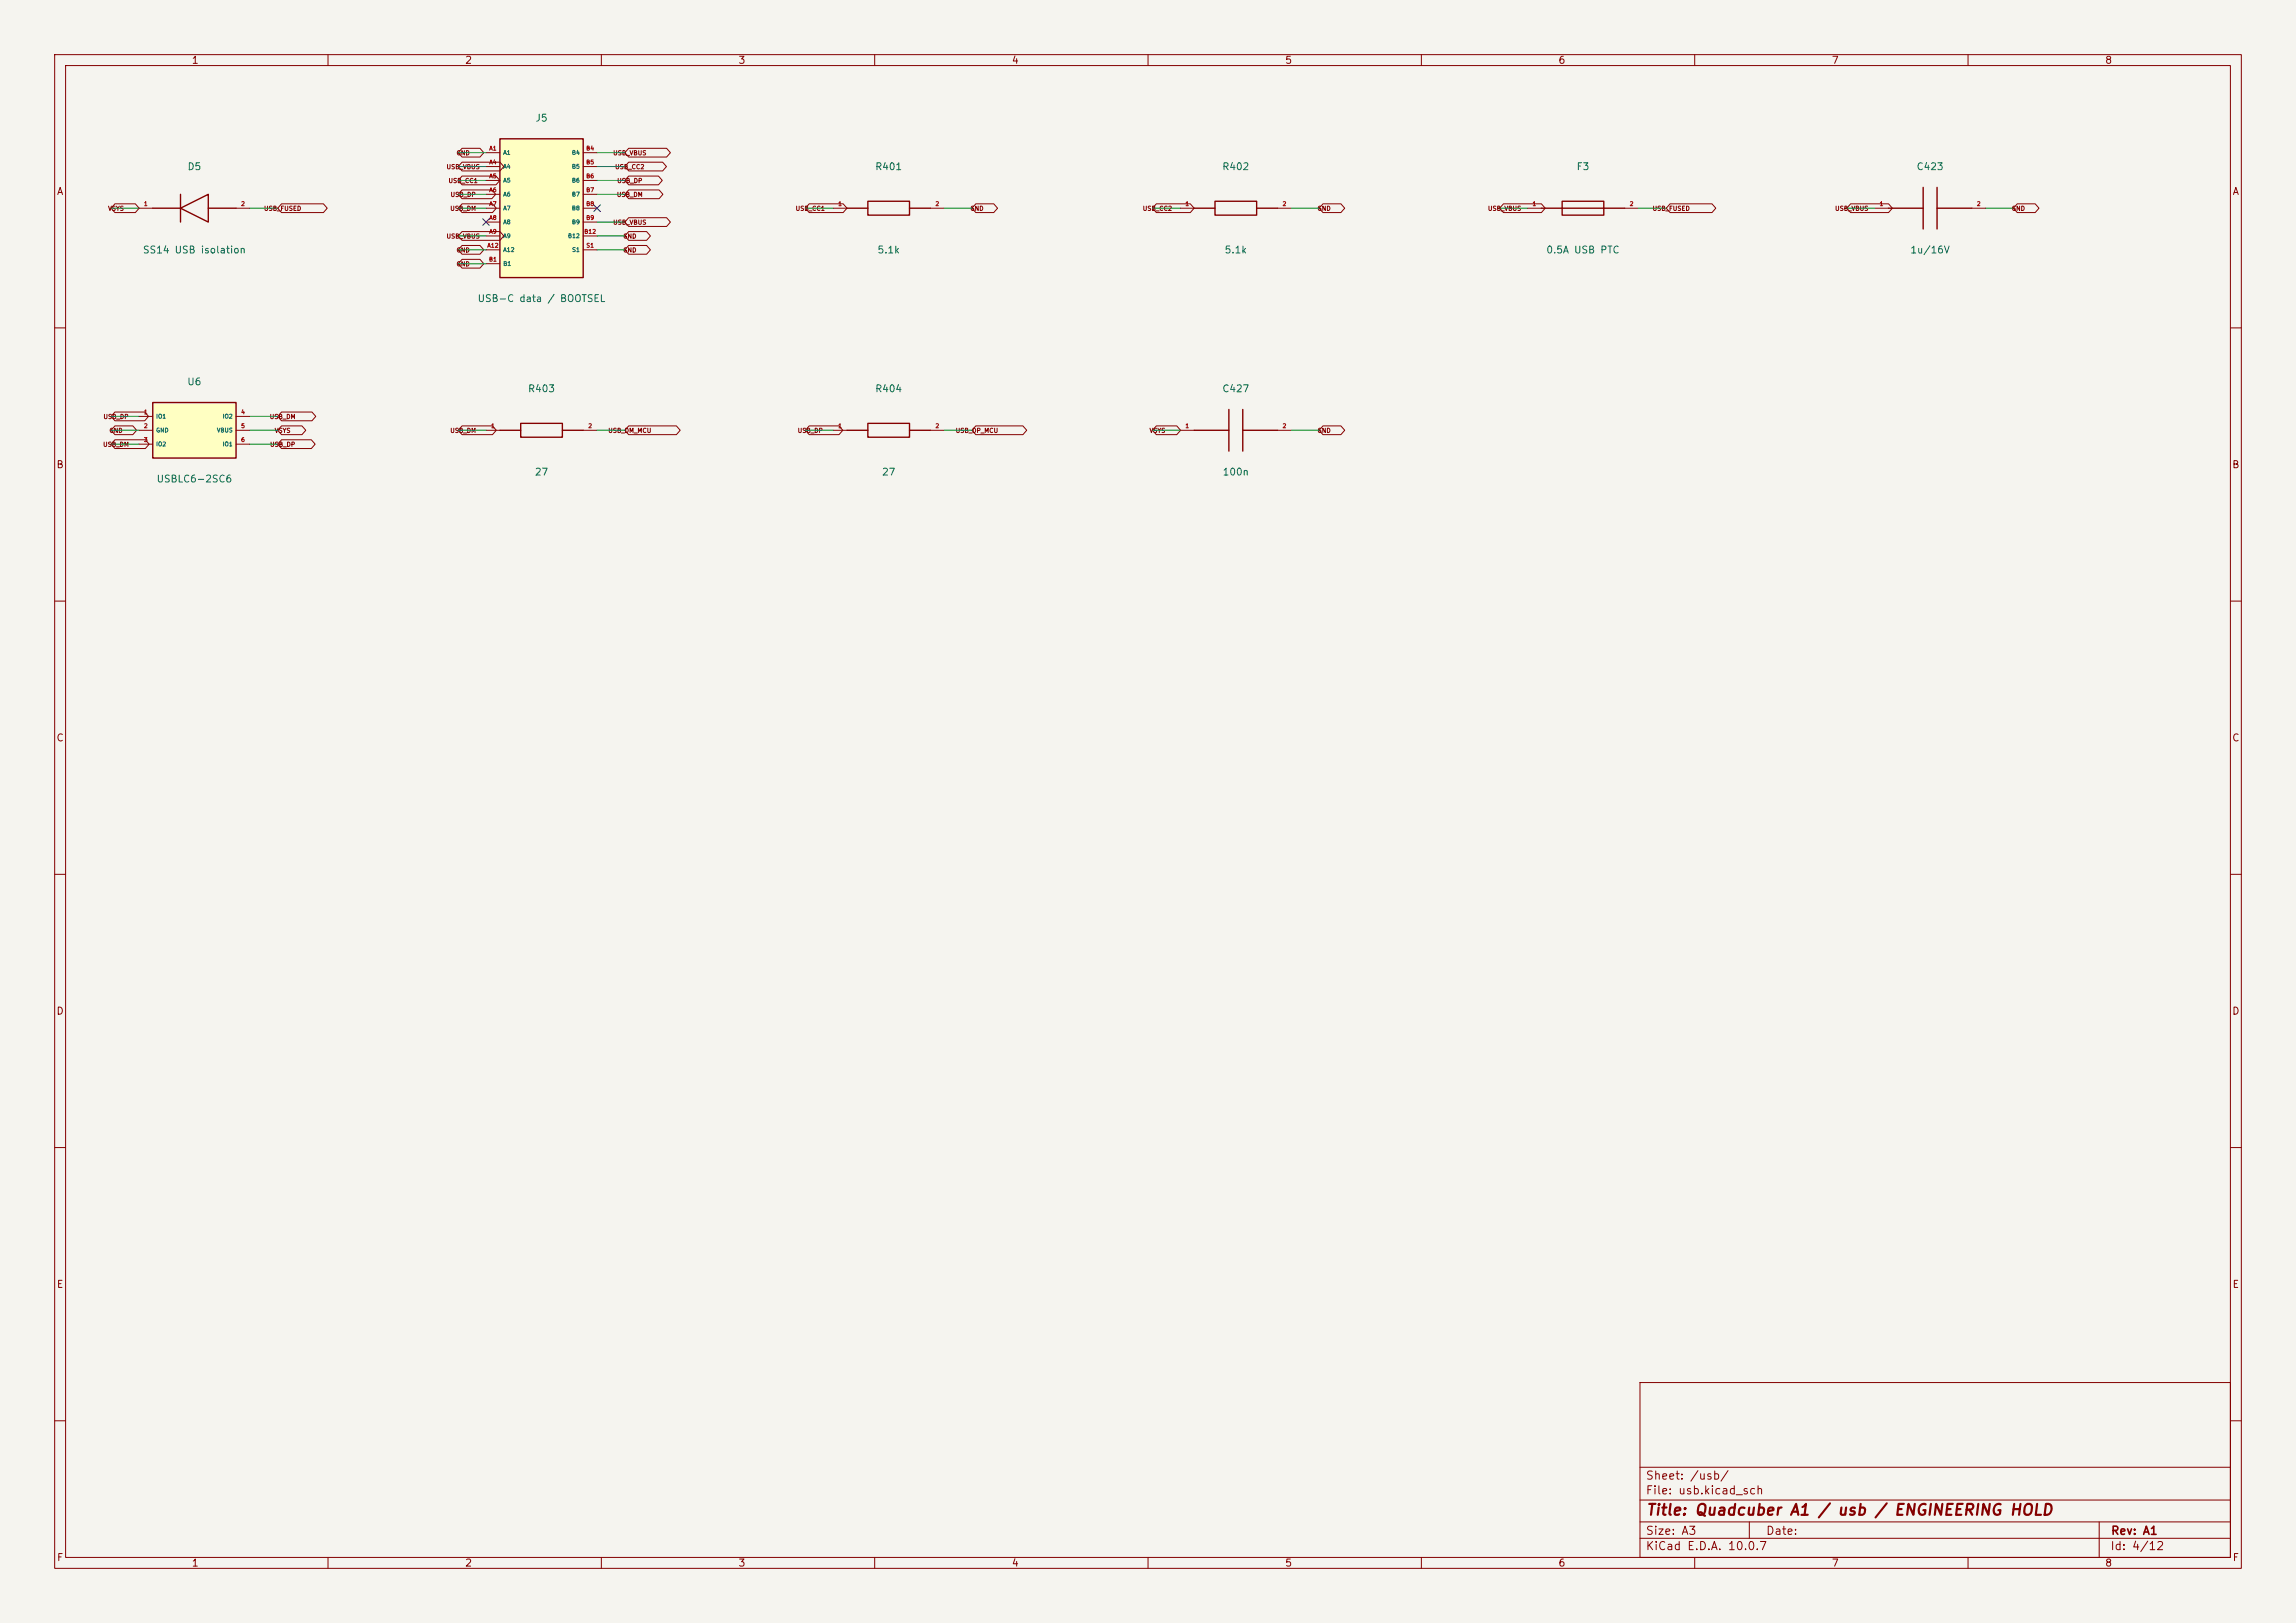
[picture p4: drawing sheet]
<svg xmlns="http://www.w3.org/2000/svg" width="420mm" height="297mm" viewBox="0 0 420 297" stroke-linecap="round" stroke-linejoin="round" font-family="sans-serif">
<defs><g id="words">
<text font-size="2" fill="#840000" x="301" y="277.8">Title: Quadcuber A1 / usb / ENGINEERING HOLD</text>
<g font-size="1.5" fill="#840000">
<text x="300.9" y="273.8">File: usb.kicad_sch</text>
<text x="300.9" y="271.1">Sheet: /usb/</text>
<text x="300.9" y="281.2">Size: A3</text>
<text x="322.9" y="281.2">Date:</text>
<text x="386" y="281.2">Rev: A1</text>
<text x="300.9" y="284">KiCad E.D.A. 10.0.7</text>
<text x="385.9" y="284">Id: 4/12</text>
</g>
<g font-size="1.3" fill="#840000">
<text x="35" y="12">1</text>
<text x="85" y="12">2</text>
<text x="135" y="12">3</text>
<text x="185" y="12">4</text>
<text x="235" y="12">5</text>
<text x="285" y="12">6</text>
<text x="335" y="12">7</text>
<text x="385" y="12">8</text>
<text x="10.3" y="36">A</text>
<text x="408.3" y="36">A</text>
<text x="10.2" y="86">B</text>
<text x="408.2" y="86">B</text>
<text x="10.2" y="136">C</text>
<text x="408.2" y="136">C</text>
<text x="10.2" y="186">D</text>
<text x="408.2" y="186">D</text>
<text x="10.3" y="236">E</text>
<text x="408.3" y="236">E</text>
<text x="10.3" y="286">F</text>
<text x="35" y="287">1</text>
<text x="85" y="287">2</text>
<text x="135" y="287">3</text>
<text x="185" y="287">4</text>
<text x="235" y="287">5</text>
<text x="285" y="287">6</text>
<text x="335" y="287">7</text>
<text x="385" y="287">8</text>
<text x="408.3" y="286">F</text>
</g>
<g font-size="1.3" fill="#006464">
<text x="97.8" y="22.6">J5</text>
<text x="34.2" y="31.4">D5</text>
<text x="160" y="31.4">R401</text>
<text x="223.5" y="31.4">R402</text>
<text x="288.3" y="31.4">F3</text>
<text x="350.5" y="31.4">C423</text>
<text x="26" y="46.7">SS14 USB isolation</text>
<text x="160.4" y="46.7">5.1k</text>
<text x="223.9" y="46.7">5.1k</text>
<text x="282.8" y="46.7">0.5A USB PTC</text>
<text x="349.3" y="46.7">1u/16V</text>
<text x="87.3" y="55.6">USB-C data / BOOTSEL</text>
<text x="34.2" y="70.8">U6</text>
<text x="96.5" y="72.1">R403</text>
<text x="160" y="72.1">R404</text>
<text x="223.5" y="72.1">C427</text>
<text x="28.5" y="88.6">USBLC6-2SC6</text>
<text x="97.7" y="87.3">27</text>
<text x="161.2" y="87.3">27</text>
<text x="223.5" y="87.3">100n</text>
</g>
<g font-size=".8" fill="#840000">
<text x="83.4" y="28.6">GND</text>
<text x="112.1" y="28.6">USB_VBUS</text>
<text x="81.6" y="31.1">USB_VBUS</text>
<text x="82" y="33.7">USB_CC1</text>
<text x="112.4" y="31.1">USB_CC2</text>
<text x="112.8" y="33.7">USB_DP</text>
<text x="19.7" y="38.8">VSYS</text>
<text x="48.2" y="38.8">USB_FUSED</text>
<text x="82.3" y="38.8">USB_DM</text>
<text x="82.3" y="36.2">USB_DP</text>
<text x="112.1" y="41.3">USB_VBUS</text>
<text x="112.8" y="36.2">USB_DM</text>
<text x="145.5" y="38.8">USB_CC1</text>
<text x="177.4" y="38.8">GND</text>
<text x="209" y="38.8">USB_CC2</text>
<text x="240.9" y="38.8">GND</text>
<text x="272.1" y="38.8">USB_VBUS</text>
<text x="302.2" y="38.8">USB_FUSED</text>
<text x="335.6" y="38.8">USB_VBUS</text>
<text x="367.9" y="38.8">GND</text>
<text x="81.6" y="43.8">USB_VBUS</text>
<text x="83.4" y="46.4">GND</text>
<text x="113.9" y="46.4">GND</text>
<text x="113.9" y="43.8">GND</text>
<text x="83.4" y="48.9">GND</text>
<text x="18.8" y="76.9">USB_DP</text>
<text x="49.3" y="76.9">USB_DM</text>
<text x="18.8" y="81.9">USB_DM</text>
<text x="19.9" y="79.4">GND</text>
<text x="49.3" y="81.9">USB_DP</text>
<text x="50.2" y="79.4">VSYS</text>
<text x="82.3" y="79.4">USB_DM</text>
<text x="111.2" y="79.4">USB_DM_MCU</text>
<text x="145.8" y="79.4">USB_DP</text>
<text x="174.7" y="79.4">USB_DP_MCU</text>
<text x="210.2" y="79.4">VSYS</text>
<text x="240.9" y="79.4">GND</text>
</g>
<g font-size=".8" fill="#a90000">
<text x="89.4" y="27.7">A1</text>
<text x="107.1" y="27.7">B4</text>
<text x="89.4" y="30.3">A4</text>
<text x="89.4" y="32.8">A5</text>
<text x="89.4" y="35.3">A6</text>
<text x="107.1" y="30.3">B5</text>
<text x="107.1" y="32.8">B6</text>
<text x="107.1" y="35.3">B7</text>
<text x="26.2" y="37.9">1</text>
<text x="44" y="37.9">2</text>
<text x="89.4" y="37.9">A7</text>
<text x="89.4" y="40.4">A8</text>
<text x="107.1" y="37.9">B8</text>
<text x="107.1" y="40.4">B9</text>
<text x="153.2" y="37.9">1</text>
<text x="171" y="37.9">2</text>
<text x="216.7" y="37.9">1</text>
<text x="234.5" y="37.9">2</text>
<text x="280.2" y="37.9">1</text>
<text x="298" y="37.9">2</text>
<text x="343.7" y="37.9">1</text>
<text x="361.5" y="37.9">2</text>
<text x="89.1" y="45.5">A12</text>
<text x="89.4" y="43">A9</text>
<text x="106.8" y="43">B12</text>
<text x="107.2" y="45.5">S1</text>
<text x="89.4" y="48">B1</text>
<text x="26.2" y="76">1</text>
<text x="44" y="76">4</text>
<text x="26.2" y="78.5">2</text>
<text x="26.2" y="81.1">3</text>
<text x="44" y="78.5">5</text>
<text x="44" y="81.1">6</text>
<text x="89.7" y="78.5">1</text>
<text x="107.5" y="78.5">2</text>
<text x="153.2" y="78.5">1</text>
<text x="171" y="78.5">2</text>
<text x="216.7" y="78.5">1</text>
<text x="234.5" y="78.5">2</text>
</g>
<g font-size=".8" fill="#006464">
<text x="92" y="28.5">A1</text>
<text x="104.5" y="28.5">B4</text>
<text x="92" y="31">A4</text>
<text x="92" y="33.6">A5</text>
<text x="104.5" y="31">B5</text>
<text x="104.5" y="33.6">B6</text>
<text x="92" y="36.1">A6</text>
<text x="92" y="38.7">A7</text>
<text x="92" y="41.2">A8</text>
<text x="104.5" y="36.1">B7</text>
<text x="104.5" y="38.7">B8</text>
<text x="104.5" y="41.2">B9</text>
<text x="92" y="43.7">A9</text>
<text x="92" y="46.3">A12</text>
<text x="103.8" y="43.7">B12</text>
<text x="104.6" y="46.3">S1</text>
<text x="92" y="48.8">B1</text>
<text x="28.5" y="76.8">IO1</text>
<text x="40.6" y="76.8">IO2</text>
<text x="28.5" y="79.3">GND</text>
<text x="28.5" y="81.8">IO2</text>
<text x="39.6" y="79.3">VBUS</text>
<text x="40.6" y="81.8">IO1</text>
</g>
</g></defs>
<path d="M0 0h420v297h-420z" fill="#f5f4ef" stroke="#f5f4ef" stroke-width=".18"/>
<g fill="none" stroke="#840000" stroke-width=".18">
<path d="M10 10h400v277h-400zM12 12h396v273h-396zM60 10v2M110 10v2M160 10v2M210 10v2M260 10v2M310 10v2M360 10v2M25.4 38.1h2.5M43.2 38.1h2.5M342.9 38.1h2.5"/>
<path d="M360.7 38.1h2.5M10 60h2M408 60h2M10 110h2M408 110h2M10 160h2M408 160h2M10 210h2M408 210h2M300 253h108v32h-108zM10 260h2M300 278.5h108"/>
<path d="M300 274.5h108M300 268.5h108M320 278.5v3M384 278.5v6.5M408 260h2M60 285v2M110 285v2M160 285v2M210 285v2M260 285v2M300 281.5h108M310 285v2"/>
<path d="M360 285v2"/>
</g>
<path d="M27.9 38.1h5.1M33 38.1l5.1-2.5v5zM33 35.6v5M38.1 38.1h5.1M345.4 38.1h6.4M351.8 34.3v7.6M354.3 38.1h6.4M354.3 34.3v7.6" fill="none" stroke="#840000" stroke-width=".25"/>
<path d="M27.9 73.7h15.3v10.1h-15.3z" fill="#ffffc2"/>
<g fill="none" stroke="#840000" stroke-width=".25">
<path d="M218.4 38.1h3.8M222.2 36.8h7.7v2.6h-7.7zM229.9 38.1h3.8M281.9 38.1h15.3M285.7 36.8h7.7v2.6h-7.7zM27.9 73.7h15.3v10.1h-15.3zM91.4 78.7h3.8M95.2 77.5h7.7v2.5h-7.7zM102.9 78.7h3.8M154.9 78.7h3.8M158.7 77.5h7.7v2.5h-7.7zM166.4 78.7h3.8"/>
<path d="M218.4 78.7h6.4M224.8 74.9v7.7M227.3 78.7h6.4M227.3 74.9v7.7"/>
</g>
<g fill="none" stroke="#840000" stroke-width=".18">
<path d="M215.9 38.1h2.5M233.7 38.1h2.5M279.4 38.1h2.5M297.2 38.1h2.5M25.4 76.2h2.5M25.4 78.7h2.5M43.2 76.2h2.5M43.2 78.7h2.5M88.9 78.7h2.5M106.7 78.7h2.5M152.4 78.7h2.5M170.2 78.7h2.5"/>
<path d="M215.9 78.7h2.5M233.7 78.7h2.5M25.4 81.3h2.5M43.2 81.3h2.5"/>
</g>
<path d="M91.4 25.4h15.3v25.4h-15.3z" fill="#ffffc2"/>
<path d="M91.4 25.4h15.3v25.4h-15.3zM154.9 38.1h3.8M158.7 36.8h7.7v2.6h-7.7zM166.4 38.1h3.8" fill="none" stroke="#840000" stroke-width=".25"/>
<g fill="none" stroke="#840000" stroke-width=".18">
<path d="M21 37.3h3.8l.7 .8-.7 .8h-3.8l-.7-.8zM51.5 37.3h7.7l.7 .8-.7 .8h-7.7l-.7-.8zM84.5 37.3h5.6l.7 .8-.7 .8h-5.6l-.7-.8zM84.5 27.1h3.3l.7 .8-.7 .8h-3.3l-.7-.8zM84.5 34.8h5.5l.7 .8-.7 .8h-5.5l-.7-.8zM84.5 29.7h7l.7 .8-.7 .8h-7l-.7-.8zM84.5 32.2h6.2l.7 .8-.7 .8h-6.2l-.7-.8zM88.9 27.9h2.5M88.9 30.5h2.5M88.9 33h2.5M88.9 35.6h2.5M88.9 38.1h2.5"/>
<path d="M106.7 27.9h2.5M106.7 30.5h2.5M106.7 33h2.5M106.7 35.6h2.5M106.7 38.1h2.5M115 27.1h6.9l.7 .8-.7 .8h-6.9l-.7-.8zM115 29.7h6.2l.7 .8-.7 .8h-6.2l-.7-.8zM115 32.2h5.4l.7 .8-.7 .8h-5.4l-.7-.8zM115 34.8h5.6l.7 .8-.7 .8h-5.6l-.7-.8zM115 39.8h6.9l.7 .8-.7 .8h-6.9l-.7-.8zM148 37.3h6.2l.7 .8-.7 .8h-6.2l-.7-.8zM152.4 38.1h2.5"/>
<path d="M170.2 38.1h2.5M178.5 37.3h3.3l.7 .8-.7 .8h-3.3l-.7-.8zM211.5 37.3h6.2l.7 .8-.7 .8h-6.2l-.7-.8zM242 37.3h3.3l.7 .8-.7 .8h-3.3l-.7-.8zM275 37.3h7l.7 .8-.7 .8h-7l-.7-.8zM305.5 37.3h7.7l.7 .8-.7 .8h-7.7l-.7-.8zM338.5 37.3h7l.7 .8-.7 .8h-7l-.7-.8zM369 37.3h3.3l.7 .8-.7 .8h-3.3l-.7-.8zM84.5 44.9h3.3l.7 .8-.7 .8h-3.3l-.7-.8zM84.5 42.4h7l.7 .8-.7 .8h-7l-.7-.8zM84.5 47.5h3.3l.7 .8-.7 .8h-3.3l-.7-.8zM88.9 40.6h2.5"/>
<path d="M88.9 43.2h2.5M88.9 45.7h2.5M88.9 48.3h2.5M106.7 40.6h2.5M106.7 43.2h2.5M106.7 45.7h2.5M115 44.9h3.3l.7 .8-.7 .8h-3.3l-.7-.8zM115 42.4h3.3l.7 .8-.7 .8h-3.3l-.7-.8zM21 75.4h5.5l.7 .8-.7 .8h-5.5l-.7-.8zM21 77.9h3.3l.7 .8-.7 .8h-3.3l-.7-.8zM51.5 75.4h5.6l.7 .8-.7 .8h-5.6l-.7-.8zM51.5 77.9h3.7l.7 .8-.7 .8h-3.7l-.7-.8z"/>
<path d="M84.5 77.9h5.6l.7 .8-.7 .8h-5.6l-.7-.8zM115 77.9h8.7l.7 .8-.7 .8h-8.7l-.7-.8zM148 77.9h5.5l.7 .8-.7 .8h-5.5l-.7-.8zM178.5 77.9h8.6l.7 .8-.7 .8h-8.6l-.7-.8zM211.5 77.9h3.8l.7 .8-.7 .8h-3.8l-.7-.8zM242 77.9h3.3l.7 .8-.7 .8h-3.3l-.7-.8zM21 80.5h5.6l.7 .8-.7 .8h-5.6l-.7-.8zM51.5 80.5h5.4l.7 .8-.7 .8h-5.4l-.7-.8z"/>
</g>
<g fill="none" stroke="#009600" stroke-width=".18">
<path d="M20.3 38.1h5.1M45.7 38.1h5.1M83.8 33h5.1M83.8 35.6h5.1M83.8 38.1h5.1M83.8 30.5h5.1M83.8 27.9h5.1M109.2 33h5.1M109.2 35.6h5.1M109.2 30.5h5.1M109.2 27.9h5.1M147.3 38.1h5.1"/>
<path d="M172.7 38.1h5.1M210.8 38.1h5.1M236.2 38.1h5.1M274.3 38.1h5.1M299.7 38.1h5.1M337.8 38.1h5.1M363.2 38.1h5.1M83.8 43.2h5.1M83.8 45.7h5.1M83.8 48.3h5.1M109.2 43.2h5.1M109.2 45.7h5.1"/>
<path d="M109.2 40.6h5.1M20.3 78.7h5.1M20.3 76.2h5.1M45.7 78.7h5.1M45.7 76.2h5.1M83.8 78.7h5.1M109.2 78.7h5.1M147.3 78.7h5.1M172.7 78.7h5.1M210.8 78.7h5.1M236.2 78.7h5.1M20.3 81.3h5.1"/>
<path d="M45.7 81.3h5.1"/>
</g>
<path d="M108.6 37.5l1.2 1.2M109.8 37.5l-1.2 1.2M88.3 40l1.2 1.2M89.5 40l-1.2 1.2" fill="none" stroke="#000084" stroke-width=".18"/>
<use href="#words"/>
</svg>
